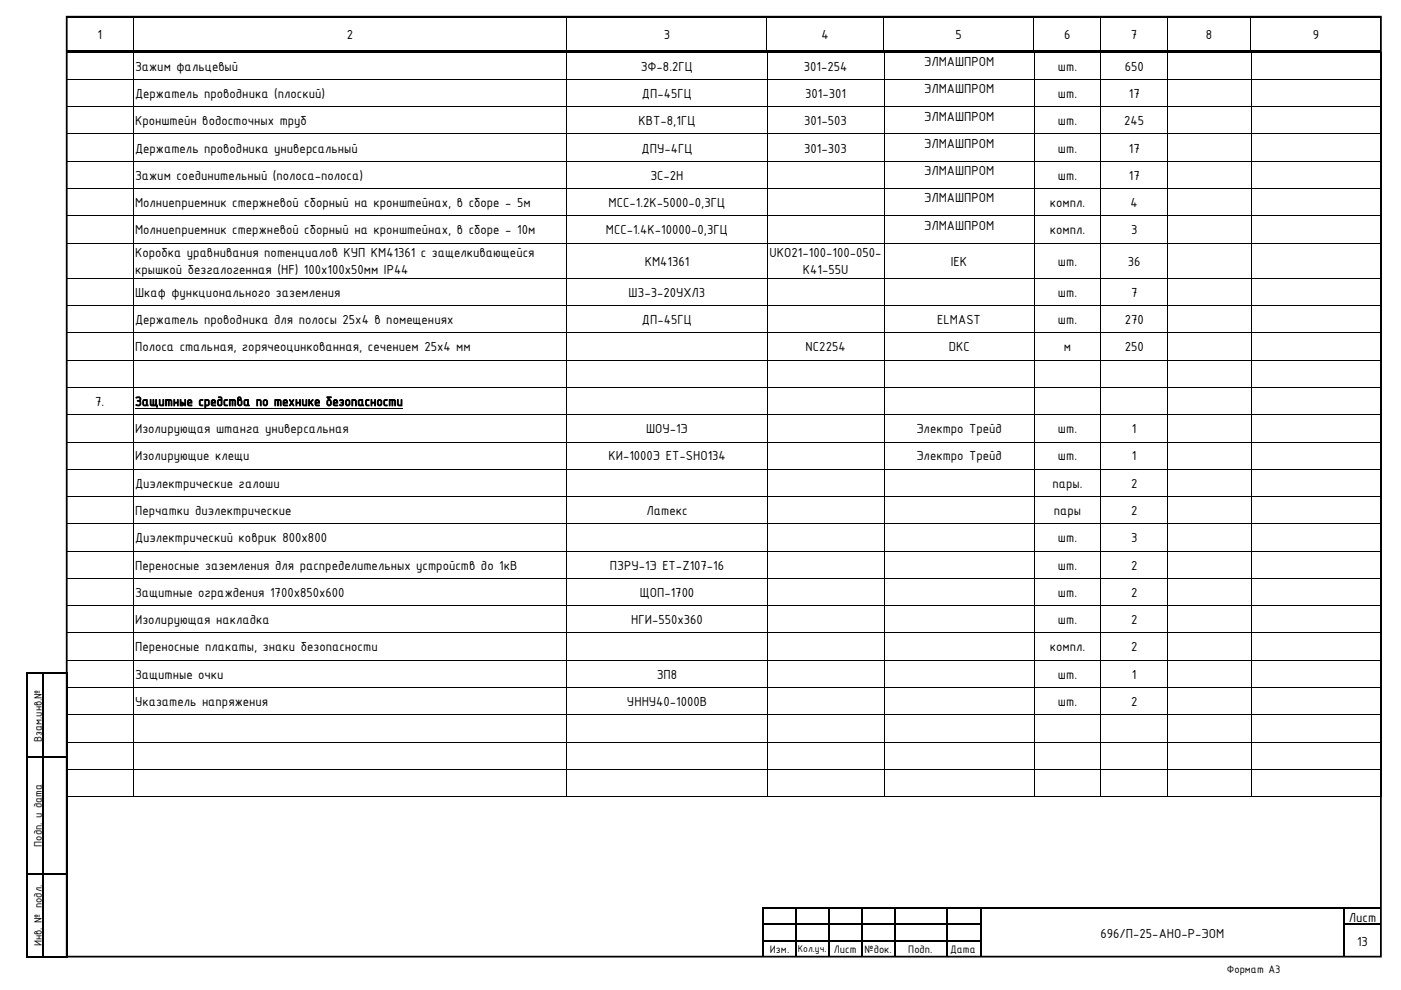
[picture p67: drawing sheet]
<svg xmlns="http://www.w3.org/2000/svg" width="420mm" height="297mm" viewBox="0 0 420 297" stroke-linecap="round" stroke-linejoin="round" font-family="sans-serif">
<defs><g id="words">
<g font-size="4.2">
<text x="29.2" y="11.7">1</text>
<text x="104" y="11.7">2</text>
<text x="199" y="11.7">3</text>
<text x="246.3" y="11.7">4</text>
<text x="286.5" y="11.7">5</text>
<text x="319" y="11.7">6</text>
<text x="339" y="11.7">7</text>
<text x="361.6" y="11.7">8</text>
<text x="393.6" y="11.7">9</text>
<text x="40.5" y="21.2">Зажим фальцевый</text>
<text x="192.1" y="21.2">ЗФ-8.2ГЦ</text>
<text x="241" y="21.2">301-254</text>
<text x="277.1" y="19.8">ЭЛМАШПРОМ</text>
<text x="317.2" y="21.2">шт.</text>
<text x="337.2" y="21.2">650</text>
<text x="40.5" y="29.4">Держатель проводника (плоский)</text>
<text x="192.5" y="29.4">ДП-45ГЦ</text>
<text x="241.4" y="29.4">301-301</text>
<text x="277.1" y="28">ЭЛМАШПРОМ</text>
<text x="317.2" y="29.4">шт.</text>
<text x="338.4" y="29.4">17</text>
<text x="40.5" y="37.6">Кронштейн водосточных труб</text>
<text x="191.4" y="37.6">КВТ-8,1ГЦ</text>
<text x="241.1" y="37.6">301-503</text>
<text x="277.1" y="36.2">ЭЛМАШПРОМ</text>
<text x="317.2" y="37.6">шт.</text>
<text x="337.1" y="37.6">245</text>
<text x="40.5" y="45.8">Держатель проводника универсальный</text>
<text x="192.3" y="45.8">ДПУ-4ГЦ</text>
<text x="241.1" y="45.8">301-303</text>
<text x="277.1" y="44.3">ЭЛМАШПРОМ</text>
<text x="317.2" y="45.8">шт.</text>
<text x="338.4" y="45.8">17</text>
<text x="40.5" y="53.9">Зажим соединительный (полоса-полоса)</text>
<text x="195" y="53.9">ЗС-2Н</text>
<text x="277.1" y="52.5">ЭЛМАШПРОМ</text>
<text x="317.2" y="53.9">шт.</text>
<text x="338.4" y="53.9">17</text>
<text x="40.5" y="62.1">Молниеприемник стержневой сборный на кронштейнах, в сборе - 5м</text>
<text x="182.5" y="62.1">МСС-1.2К-5000-0,3ГЦ</text>
<text x="277.1" y="60.7">ЭЛМАШПРОМ</text>
<text x="314.7" y="62.1">компл.</text>
<text x="339" y="62.1">4</text>
<text x="40.5" y="70.3">Молниеприемник стержневой сборный на кронштейнах, в сборе - 10м</text>
<text x="181.6" y="70.3">МСС-1.4К-10000-0,3ГЦ</text>
<text x="277.1" y="68.9">ЭЛМАШПРОМ</text>
<text x="314.7" y="70.3">компл.</text>
<text x="339.1" y="70.3">3</text>
<text x="40.5" y="77.1">Коробка уравнивания потенциалов КУП КМ41361 с защелкивающейся</text>
<text x="230.7" y="77.1">UKO21-100-100-050-</text>
<text x="40.5" y="82.3">крышкой безгалогенная (HF) 100х100х50мм IP44</text>
<text x="193.3" y="79.7">КМ41361</text>
<text x="240.7" y="82.3">K41-55U</text>
<text x="285.1" y="79.7">IEK</text>
<text x="317.2" y="79.7">шт.</text>
<text x="338.2" y="79.7">36</text>
<text x="40.5" y="89">Шкаф функционального заземления</text>
<text x="188.4" y="89">ШЗ-3-20УХЛ3</text>
<text x="317.2" y="89">шт.</text>
<text x="339.1" y="89">7</text>
<text x="40.5" y="97.2">Держатель проводника для полосы 25х4 в помещениях</text>
<text x="192.5" y="97.2">ДП-45ГЦ</text>
<text x="281" y="97.2">ELMAST</text>
<text x="317.2" y="97.2">шт.</text>
<text x="337.2" y="97.2">270</text>
<text x="40.5" y="105.4">Полоса стальная, горячеоцинкованная, сечением 25х4 мм</text>
<text x="241.5" y="105.4">NC2254</text>
<text x="284.4" y="105.4">DKC</text>
<text x="318.9" y="105.4">м</text>
<text x="337.2" y="105.4">250</text>
<text x="28.6" y="121.8">7.</text>
<text x="40.5" y="121.8">Защитные средства по технике безопасности</text>
<text x="40.5" y="130">Изолирующая штанга универсальная</text>
<text x="193.7" y="130">ШОУ-1Э</text>
<text x="274.7" y="130">Электро Трейд</text>
<text x="317.2" y="130">шт.</text>
<text x="339.4" y="130">1</text>
<text x="40.5" y="138.2">Изолирующие клещи</text>
<text x="182.4" y="138.2">КИ-1000Э ET-SHO134</text>
<text x="274.7" y="138.2">Электро Трейд</text>
<text x="317.2" y="138.2">шт.</text>
<text x="339.4" y="138.2">1</text>
<text x="40.5" y="146.3">Диэлектрические галоши</text>
<text x="315.5" y="146.3">пары.</text>
<text x="339.1" y="146.3">2</text>
<text x="40.5" y="154.5">Перчатки диэлектрические</text>
<text x="193.9" y="154.5">Латекс</text>
<text x="316" y="154.5">пары</text>
<text x="339.1" y="154.5">2</text>
<text x="40.5" y="162.7">Диэлектрический коврик 800х800</text>
<text x="317.2" y="162.7">шт.</text>
<text x="339.1" y="162.7">3</text>
<text x="40.5" y="170.9">Переносные заземления для распределительных устройств до 1кВ</text>
<text x="182.9" y="170.9">ПЗРУ-1Э ET-Z107-16</text>
<text x="317.2" y="170.9">шт.</text>
<text x="339.1" y="170.9">2</text>
<text x="40.5" y="179.1">Защитные ограждения 1700х850х600</text>
<text x="191.8" y="179.1">ЩОП-1700</text>
<text x="317.2" y="179.1">шт.</text>
<text x="339.1" y="179.1">2</text>
<text x="40.5" y="187.3">Изолирующая накладка</text>
<text x="189.2" y="187.3">НГИ-550х360</text>
<text x="317.2" y="187.3">шт.</text>
<text x="339.1" y="187.3">2</text>
<text x="40.5" y="195.4">Переносные плакаты, знаки безопасности</text>
<text x="314.7" y="195.4">компл.</text>
<text x="339.1" y="195.4">2</text>
<text x="40.5" y="203.6">Защитные очки</text>
<text x="196.9" y="203.6">ЗП8</text>
<text x="317.2" y="203.6">шт.</text>
<text x="339.4" y="203.6">1</text>
<text x="40.5" y="211.8">Указатель напряжения</text>
<text x="188" y="211.8">УННУ40-1000В</text>
<text x="317.2" y="211.8">шт.</text>
<text x="339.1" y="211.8">2</text>
<text x="329.9" y="281.3">696/П-25-АНО-Р-ЭОМ</text>
<text x="404.4" y="276.6">Лист</text>
<text x="406.9" y="283.8">13</text>
</g>
<g font-size="3.5">
<text x="12.6" y="222.6" transform="rotate(-90 12.6 222.6)">Взам.инв.№</text>
<text x="12.6" y="254" transform="rotate(-90 12.6 254)">Подп. и дата</text>
<text x="12.6" y="283.8" transform="rotate(-90 12.6 283.8)">Инв. № подл.</text>
<text x="230.8" y="286">Изм.</text>
<text x="250" y="286">Лист</text>
<text x="259.2" y="286">№док.</text>
<text x="272.3" y="286">Подп.</text>
<text x="284.8" y="286">Дата</text>
<text x="367.8" y="291.8">Формат А3</text>
</g>
<text font-size="3.2" x="239.2" y="285.7">Кол.уч.</text>
</g></defs>
<g fill="#000">
<path d="M19.8 5.5h.2z" fill-rule="evenodd"/>
<path d="M19.8 5h.2v.5h-.2z" fill-rule="evenodd"/>
<path d="M19.8 15h20v.5h-20z" fill-rule="evenodd"/>
<path d="M20 5h19.8v.5h-19.8z" fill-rule="evenodd"/>
<path d="M39.8 5.5h.2z" fill-rule="evenodd"/>
<path d="M39.8 5h.5v.5h-.5z" fill-rule="evenodd"/>
<path d="M39.8 15h.5v.5h-.5z" fill-rule="evenodd"/>
<path d="M40.3 5h129.5v.5h-129.5z" fill-rule="evenodd"/>
<path d="M40.3 15h129.5v.5h-129.5z" fill-rule="evenodd"/>
<path d="M169.8 5.5h.2z" fill-rule="evenodd"/>
<path d="M169.8 5h.5v.5h-.5z" fill-rule="evenodd"/>
<path d="M169.8 15h.5v.5h-.5z" fill-rule="evenodd"/>
<path d="M170.3 5h59.6v.5h-59.6z" fill-rule="evenodd"/>
<path d="M170.3 15h59.6v.5h-59.6z" fill-rule="evenodd"/>
<path d="M229.9 5.5h.1z" fill-rule="evenodd"/>
<path d="M229.9 5h.5v.5h-.5z" fill-rule="evenodd"/>
<path d="M229.9 15h.5v.5h-.5z" fill-rule="evenodd"/>
<path d="M230.4 5h34.5v.5h-34.5z" fill-rule="evenodd"/>
<path d="M230.4 15h34.5v.5h-34.5z" fill-rule="evenodd"/>
<path d="M264.9 5.5h.1z" fill-rule="evenodd"/>
<path d="M264.9 5h.5v.5h-.5z" fill-rule="evenodd"/>
<path d="M264.9 15h.5v.5h-.5z" fill-rule="evenodd"/>
<path d="M265.4 5h44.5v.5h-44.5z" fill-rule="evenodd"/>
<path d="M265.4 15h44.5v.5h-44.5z" fill-rule="evenodd"/>
<path d="M309.9 5.5h.1z" fill-rule="evenodd"/>
<path d="M309.9 5h.5v.5h-.5z" fill-rule="evenodd"/>
<path d="M309.9 15h.5v.5h-.5z" fill-rule="evenodd"/>
<path d="M310.4 5h19.5v.5h-19.5z" fill-rule="evenodd"/>
<path d="M310.4 15h19.5v.5h-19.5z" fill-rule="evenodd"/>
<path d="M329.9 5.5h.2z" fill-rule="evenodd"/>
<path d="M329.9 5h.5v.5h-.5z" fill-rule="evenodd"/>
<path d="M329.9 15h.5v.5h-.5z" fill-rule="evenodd"/>
<path d="M330.4 5h19.5v.5h-19.5z" fill-rule="evenodd"/>
<path d="M330.4 15h19.5v.5h-19.5z" fill-rule="evenodd"/>
<path d="M349.9 5.5h.1z" fill-rule="evenodd"/>
<path d="M349.9 5h.5v.5h-.5z" fill-rule="evenodd"/>
<path d="M349.9 15h.5v.5h-.5z" fill-rule="evenodd"/>
<path d="M350.4 5h24.5v.5h-24.5z" fill-rule="evenodd"/>
<path d="M350.4 15h24.5v.5h-24.5z" fill-rule="evenodd"/>
<path d="M374.9 5.5h.2z" fill-rule="evenodd"/>
<path d="M374.9 5h.5v.5h-.5z" fill-rule="evenodd"/>
<path d="M374.9 15h.5v.5h-.5z" fill-rule="evenodd"/>
<path d="M375.4 5h38.5v.5h-38.5z" fill-rule="evenodd"/>
<path d="M375.4 15h38.5v.5h-38.5z" fill-rule="evenodd"/>
<path d="M413.9 5.5h.2z" fill-rule="evenodd"/>
<path d="M413.9 5h.2v.5h-.2z" fill-rule="evenodd"/>
<path d="M413.9 15h.2v.5h-.2z" fill-rule="evenodd"/>
<path d="M7.7 201.8h.6v.5h-.6z" fill-rule="evenodd"/>
<path d="M7.7 201.8h.6v.5h-.6z" fill-rule="evenodd"/>
<path d="M8.3 201.8h4.4v.5h-4.4z" fill-rule="evenodd"/>
<path d="M12.7 202.3h.6z" fill-rule="evenodd"/>
<path d="M12.7 201.8h.6v.5h-.6z" fill-rule="evenodd"/>
<path d="M13.3 201.8h6.5v.5h-6.5z" fill-rule="evenodd"/>
<path d="M19.8 201.8h.5v.5h-.5z" fill-rule="evenodd"/>
<path d="M19.8 201.8h.5v.5h-.5z" fill-rule="evenodd"/>
<path d="M7.7 202.3h.6v24.5h-.6z" fill-rule="evenodd"/>
<path d="M7.7 226.8h.6v.6h-.6z" fill-rule="evenodd"/>
<path d="M8.3 226.8h4.4v.5h-4.4z" fill-rule="evenodd"/>
<path d="M12.7 202.3h.6v24.5h-.6z" fill-rule="evenodd"/>
<path d="M12.7 226.8h.6v.6h-.6z" fill-rule="evenodd"/>
<path d="M13.3 226.8h6.5v.5h-6.5z" fill-rule="evenodd"/>
<path d="M19.8 202.3h.5v24.5h-.5z" fill-rule="evenodd"/>
<path d="M19.8 226.8h.5v.6h-.5z" fill-rule="evenodd"/>
<path d="M7.7 227.4h.6v34.4h-.6z" fill-rule="evenodd"/>
<path d="M7.7 261.8h.6v.6h-.6z" fill-rule="evenodd"/>
<path d="M8.3 261.8h4.4v.5h-4.4z" fill-rule="evenodd"/>
<path d="M12.7 227.4h.6v34.4h-.6z" fill-rule="evenodd"/>
<path d="M12.7 261.8h.6v.6h-.6z" fill-rule="evenodd"/>
<path d="M13.3 261.8h6.5v.5h-6.5z" fill-rule="evenodd"/>
<path d="M19.8 227.4h.5v34.4h-.5z" fill-rule="evenodd"/>
<path d="M19.8 261.8h.5v.6h-.5z" fill-rule="evenodd"/>
<path d="M228.5 272.1h.5v.5h-.5z" fill-rule="evenodd"/>
<path d="M228.5 272.1h.5v.5h-.5z" fill-rule="evenodd"/>
<path d="M228.5 272.6h.5v4.5h-.5z" fill-rule="evenodd"/>
<path d="M228.5 277.1h.5v.5h-.5z" fill-rule="evenodd"/>
<path d="M229 272.1h9.4v.5h-9.4z" fill-rule="evenodd"/>
<path d="M229 277.1h9.4v.5h-9.4z" fill-rule="evenodd"/>
<path d="M238.4 272.6h.6z" fill-rule="evenodd"/>
<path d="M238.4 272.1h.6v.5h-.6z" fill-rule="evenodd"/>
<path d="M238.4 272.6h.6v4.5h-.6z" fill-rule="evenodd"/>
<path d="M238.4 277.1h.6v.5h-.6z" fill-rule="evenodd"/>
<path d="M239 272.1h9.4v.5h-9.4z" fill-rule="evenodd"/>
<path d="M239 277.1h9.4v.5h-9.4z" fill-rule="evenodd"/>
<path d="M248.4 272.6h.5z" fill-rule="evenodd"/>
<path d="M248.4 272.1h.5v.5h-.5z" fill-rule="evenodd"/>
<path d="M248.4 272.6h.5v4.5h-.5z" fill-rule="evenodd"/>
<path d="M248.4 277.1h.5v.5h-.5z" fill-rule="evenodd"/>
<path d="M248.9 272.1h9.4v.5h-9.4z" fill-rule="evenodd"/>
<path d="M248.9 277.1h9.4v.5h-9.4z" fill-rule="evenodd"/>
<path d="M258.3 272.6h.5z" fill-rule="evenodd"/>
<path d="M258.3 272.1h.5v.5h-.5z" fill-rule="evenodd"/>
<path d="M258.3 272.6h.5v4.5h-.5z" fill-rule="evenodd"/>
<path d="M258.3 277.1h.5v.5h-.5z" fill-rule="evenodd"/>
<path d="M258.8 272.1h9.4v.5h-9.4z" fill-rule="evenodd"/>
<path d="M258.8 277.1h9.4v.5h-9.4z" fill-rule="evenodd"/>
<path d="M268.2 272.6h.5z" fill-rule="evenodd"/>
<path d="M268.2 272.1h.5v.5h-.5z" fill-rule="evenodd"/>
<path d="M268.2 272.6h.5v4.5h-.5z" fill-rule="evenodd"/>
<path d="M268.2 277.1h.5v.5h-.5z" fill-rule="evenodd"/>
<path d="M268.7 272.1h14.8v.5h-14.8z" fill-rule="evenodd"/>
<path d="M268.7 277.1h14.8v.5h-14.8z" fill-rule="evenodd"/>
<path d="M283.5 272.6h.5z" fill-rule="evenodd"/>
<path d="M283.5 272.1h.5v.5h-.5z" fill-rule="evenodd"/>
<path d="M283.5 272.6h.5v4.5h-.5z" fill-rule="evenodd"/>
<path d="M283.5 277.1h.5v.5h-.5z" fill-rule="evenodd"/>
<path d="M284 272.1h9.8v.5h-9.8z" fill-rule="evenodd"/>
<path d="M284 277.1h9.8v.5h-9.8z" fill-rule="evenodd"/>
<path d="M293.8 272.6h.5z" fill-rule="evenodd"/>
<path d="M293.8 272.1h.5v.5h-.5z" fill-rule="evenodd"/>
<path d="M293.8 272.6h.5v4.5h-.5z" fill-rule="evenodd"/>
<path d="M293.8 277.1h.5v.5h-.5z" fill-rule="evenodd"/>
<path d="M294.3 272.1h108.4v.5h-108.4z" fill-rule="evenodd"/>
<path d="M402.7 272.6h.5z" fill-rule="evenodd"/>
<path d="M402.7 272.1h.5v.5h-.5z" fill-rule="evenodd"/>
<path d="M402.7 272.6h.5v4.5h-.5z" fill-rule="evenodd"/>
<path d="M402.7 277.1h.5v.5h-.5z" fill-rule="evenodd"/>
<path d="M403.2 272.1h10.6v.5h-10.6z" fill-rule="evenodd"/>
<path d="M403.2 277.1h10.6v.5h-10.6z" fill-rule="evenodd"/>
<path d="M413.8 272.6h.1z" fill-rule="evenodd"/>
<path d="M413.8 272.1h.1v.5h-.1z" fill-rule="evenodd"/>
<path d="M413.8 277.1h.1v.5h-.1z" fill-rule="evenodd"/>
<path d="M7.7 262.4h.6v24.4h-.6z" fill-rule="evenodd"/>
<path d="M7.7 286.8h.6v.5h-.6z" fill-rule="evenodd"/>
<path d="M7.7 286.8h.6v.5h-.6z" fill-rule="evenodd"/>
<path d="M8.3 286.8h4.4v.5h-4.4z" fill-rule="evenodd"/>
<path d="M12.7 262.4h.6v24.4h-.6z" fill-rule="evenodd"/>
<path d="M12.7 286.8h.6v.5h-.6z" fill-rule="evenodd"/>
<path d="M13.3 286.8h6.5v.5h-6.5z" fill-rule="evenodd"/>
<path d="M19.8 262.4h.5v24.4h-.5z" fill-rule="evenodd"/>
<path d="M19.8 286.8h.5v.5h-.5z" fill-rule="evenodd"/>
<path d="M19.8 286.8h.5v.5h-.5z" fill-rule="evenodd"/>
<path d="M228.5 277.6h.5v4.5h-.5z" fill-rule="evenodd"/>
<path d="M228.5 282.1h.5v.6h-.5z" fill-rule="evenodd"/>
<path d="M228.5 282.7h.5v4.4h-.5z" fill-rule="evenodd"/>
<path d="M229 282.1h9.4v.5h-9.4z" fill-rule="evenodd"/>
<path d="M238.4 277.6h.6v4.5h-.6z" fill-rule="evenodd"/>
<path d="M238.4 282.1h.6v.6h-.6z" fill-rule="evenodd"/>
<path d="M238.4 282.7h.6v4.4h-.6z" fill-rule="evenodd"/>
<path d="M239 282.1h9.4v.5h-9.4z" fill-rule="evenodd"/>
<path d="M248.4 277.6h.5v4.5h-.5z" fill-rule="evenodd"/>
<path d="M248.4 282.1h.5v.6h-.5z" fill-rule="evenodd"/>
<path d="M248.4 282.7h.5v4.4h-.5z" fill-rule="evenodd"/>
<path d="M248.9 282.1h9.4v.5h-9.4z" fill-rule="evenodd"/>
<path d="M258.3 277.6h.5v4.5h-.5z" fill-rule="evenodd"/>
<path d="M258.3 282.1h.5v.6h-.5z" fill-rule="evenodd"/>
<path d="M258.3 282.7h.5v4.4h-.5z" fill-rule="evenodd"/>
<path d="M258.8 282.1h9.4v.5h-9.4z" fill-rule="evenodd"/>
<path d="M268.2 277.6h.5v4.5h-.5z" fill-rule="evenodd"/>
<path d="M268.2 282.1h.5v.6h-.5z" fill-rule="evenodd"/>
<path d="M268.2 282.7h.5v4.4h-.5z" fill-rule="evenodd"/>
<path d="M268.7 282.1h14.8v.5h-14.8z" fill-rule="evenodd"/>
<path d="M283.5 277.6h.5v4.5h-.5z" fill-rule="evenodd"/>
<path d="M283.5 282.1h.5v.6h-.5z" fill-rule="evenodd"/>
<path d="M283.5 282.7h.5v4.4h-.5z" fill-rule="evenodd"/>
<path d="M284 282.1h9.8v.5h-9.8z" fill-rule="evenodd"/>
<path d="M293.8 277.6h.5v4.5h-.5z" fill-rule="evenodd"/>
<path d="M293.8 282.1h.5v.6h-.5z" fill-rule="evenodd"/>
<path d="M293.8 282.7h.5v4.4h-.5z" fill-rule="evenodd"/>
<path d="M402.7 277.6h.5v4.5h-.5z" fill-rule="evenodd"/>
<path d="M402.7 282.1h.5v.6h-.5z" fill-rule="evenodd"/>
<path d="M402.7 282.7h.5v4.4h-.5z" fill-rule="evenodd"/>
<path d="M413.8 282.1h.1v.6h-.1z" fill-rule="evenodd"/>
</g>
<g fill="none" stroke="#000" stroke-width=".3">
<path d="M19.9 5.5v9.5M39.9 5.5v9.5M169.9 5.5v9.5M229.9 5.5v9.5M264.9 5.5v9.5M310 5.5v9.5M330 5.5v9.5M350 5.5v9.5M375 5.5v9.5M414 5.5v9.5M413.9 272.6v4.5M413.9 277.6v4.5"/>
<path d="M413.9 282.7v4.4"/>
</g>
<path d="M20 5h394v282h-394z" fill="none" stroke="#000" stroke-width=".53"/>
<path d="M192.1 17.1h15.7v5.2h-15.7z" fill-rule="evenodd" fill="#fff"/>
<g fill="#000">
<path d="M19.9 15.5l.2 .2z" fill-rule="evenodd"/>
<path d="M19.9 15.5l.2 .2z" fill-rule="evenodd"/>
<path d="M39.9 15.5l.1 .2z" fill-rule="evenodd"/>
<path d="M169.9 15.5l.2 .2z" fill-rule="evenodd"/>
<path d="M229.9 15.5l.2 .2z" fill-rule="evenodd"/>
<path d="M264.9 15.5l.2 .2z" fill-rule="evenodd"/>
<path d="M310 15.5l.1 .2z" fill-rule="evenodd"/>
<path d="M330 15.5l.2 .2z" fill-rule="evenodd"/>
<path d="M350 15.5l.1 .2z" fill-rule="evenodd"/>
<path d="M375 15.5l.2 .2z" fill-rule="evenodd"/>
<path d="M414 15.5l.1 .2z" fill-rule="evenodd"/>
<path d="M414 15.5l.1 .2z" fill-rule="evenodd"/>
</g>
<g fill="none" stroke="#000" stroke-width=".3">
<path d="M20 15.7v8M20.1 15.6h19.8M40 15.7v8M40 15.6h129.9M170 15.7v8M170.1 15.6h59.8M230 15.7v8M230.1 15.6h34.8M265 15.7v8M265.1 15.6h44.9M310 15.7v8M310.1 15.6h19.9"/>
<path d="M330.1 15.7v8M330.2 15.6h19.8M350 15.7v8M350.1 15.6h24.9M375.1 15.7v8M375.2 15.6h38.8M414.1 15.7v8"/>
</g>
<path d="M192.5 25.3h15v5.2h-15z" fill-rule="evenodd" fill="#fff"/>
<g fill="#000">
<path d="M19.9 23.7l.2 .2z" fill-rule="evenodd"/>
<path d="M39.9 23.7l.1 .2z" fill-rule="evenodd"/>
<path d="M169.9 23.7l.2 .2z" fill-rule="evenodd"/>
<path d="M229.9 23.7l.2 .2z" fill-rule="evenodd"/>
<path d="M264.9 23.7l.2 .2z" fill-rule="evenodd"/>
<path d="M310 23.7l.1 .2z" fill-rule="evenodd"/>
<path d="M330 23.7l.2 .2z" fill-rule="evenodd"/>
<path d="M350 23.7l.1 .2z" fill-rule="evenodd"/>
<path d="M375 23.7l.2 .2z" fill-rule="evenodd"/>
<path d="M414 23.7l.1 .2z" fill-rule="evenodd"/>
</g>
<g fill="none" stroke="#000" stroke-width=".3">
<path d="M20 23.9v8M20.1 23.8h19.8M40 23.9v8M40 23.8h129.9M170 23.9v8M170.1 23.8h59.8M230 23.9v8M230.1 23.8h34.8M265 23.9v8M265.1 23.8h44.9M310 23.9v8M310.1 23.8h19.9"/>
<path d="M330.1 23.9v8M330.2 23.8h19.8M350 23.9v8M350.1 23.8h24.9M375.1 23.9v8M375.2 23.8h38.8M414.1 23.9v8"/>
</g>
<path d="M191.4 33.5h17.1v5.2h-17.1z" fill-rule="evenodd" fill="#fff"/>
<g fill="#000">
<path d="M19.9 31.9l.2 .2z" fill-rule="evenodd"/>
<path d="M39.9 31.9l.1 .2z" fill-rule="evenodd"/>
<path d="M169.9 31.9l.2 .2z" fill-rule="evenodd"/>
<path d="M229.9 31.9l.2 .2z" fill-rule="evenodd"/>
<path d="M264.9 31.9l.2 .2z" fill-rule="evenodd"/>
<path d="M310 31.9l.1 .2z" fill-rule="evenodd"/>
<path d="M330 31.9l.2 .2z" fill-rule="evenodd"/>
<path d="M350 31.9l.1 .2z" fill-rule="evenodd"/>
<path d="M375 31.9l.2 .2z" fill-rule="evenodd"/>
<path d="M414 31.9l.1 .2z" fill-rule="evenodd"/>
<path d="M19.9 40.1l.2 .2z" fill-rule="evenodd"/>
<path d="M19.9 48.3l.2 .1z" fill-rule="evenodd"/>
<path d="M19.9 56.5l.2 .1z" fill-rule="evenodd"/>
<path d="M39.9 40.1l.1 .2z" fill-rule="evenodd"/>
<path d="M39.9 48.3l.1 .1z" fill-rule="evenodd"/>
<path d="M39.9 56.5l.1 .1z" fill-rule="evenodd"/>
<path d="M169.9 40.1l.2 .2z" fill-rule="evenodd"/>
<path d="M169.9 48.3l.2 .1z" fill-rule="evenodd"/>
<path d="M169.9 56.5l.2 .1z" fill-rule="evenodd"/>
<path d="M229.9 40.1l.2 .2z" fill-rule="evenodd"/>
<path d="M229.9 48.3l.2 .1z" fill-rule="evenodd"/>
<path d="M229.9 56.5l.2 .1z" fill-rule="evenodd"/>
<path d="M264.9 40.1l.2 .2z" fill-rule="evenodd"/>
<path d="M264.9 48.3l.2 .1z" fill-rule="evenodd"/>
<path d="M264.9 56.5l.2 .1z" fill-rule="evenodd"/>
<path d="M310 40.1l.1 .2z" fill-rule="evenodd"/>
<path d="M310 48.3l.1 .1z" fill-rule="evenodd"/>
<path d="M310 56.5l.1 .1z" fill-rule="evenodd"/>
<path d="M330 40.1l.2 .2z" fill-rule="evenodd"/>
<path d="M330 48.3l.2 .1z" fill-rule="evenodd"/>
<path d="M330 56.5l.2 .1z" fill-rule="evenodd"/>
<path d="M350 40.1l.1 .2z" fill-rule="evenodd"/>
<path d="M350 48.3l.1 .1z" fill-rule="evenodd"/>
<path d="M350 56.5l.1 .1z" fill-rule="evenodd"/>
<path d="M375 40.1l.2 .2z" fill-rule="evenodd"/>
<path d="M375 48.3l.2 .1z" fill-rule="evenodd"/>
<path d="M375 56.5l.2 .1z" fill-rule="evenodd"/>
<path d="M414 40.1l.1 .2z" fill-rule="evenodd"/>
<path d="M414 48.3l.1 .1z" fill-rule="evenodd"/>
<path d="M414 56.5l.1 .1z" fill-rule="evenodd"/>
<path d="M19.9 64.7l.2 .1z" fill-rule="evenodd"/>
<path d="M19.9 72.8l.2 .2z" fill-rule="evenodd"/>
<path d="M39.9 64.7l.1 .1z" fill-rule="evenodd"/>
<path d="M39.9 72.8l.1 .2z" fill-rule="evenodd"/>
<path d="M169.9 64.7l.2 .1z" fill-rule="evenodd"/>
<path d="M169.9 72.8l.2 .2z" fill-rule="evenodd"/>
<path d="M229.9 64.7l.2 .1z" fill-rule="evenodd"/>
<path d="M229.9 72.8l.2 .2z" fill-rule="evenodd"/>
<path d="M264.9 64.7l.2 .1z" fill-rule="evenodd"/>
<path d="M264.9 72.8l.2 .2z" fill-rule="evenodd"/>
<path d="M310 64.7l.1 .1z" fill-rule="evenodd"/>
<path d="M310 72.8l.1 .2z" fill-rule="evenodd"/>
<path d="M330 64.7l.2 .1z" fill-rule="evenodd"/>
<path d="M330 72.8l.2 .2z" fill-rule="evenodd"/>
<path d="M350 64.7l.1 .1z" fill-rule="evenodd"/>
<path d="M350 72.8l.1 .2z" fill-rule="evenodd"/>
<path d="M375 64.7l.2 .1z" fill-rule="evenodd"/>
<path d="M375 72.8l.2 .2z" fill-rule="evenodd"/>
<path d="M414 64.7l.1 .1z" fill-rule="evenodd"/>
<path d="M414 72.8l.1 .2z" fill-rule="evenodd"/>
<path d="M19.9 83.4l.2 .2z" fill-rule="evenodd"/>
<path d="M19.9 91.6l.2 .1z" fill-rule="evenodd"/>
<path d="M19.9 99.8l.2 .1z" fill-rule="evenodd"/>
<path d="M39.9 83.4l.1 .2z" fill-rule="evenodd"/>
<path d="M39.9 91.6l.1 .1z" fill-rule="evenodd"/>
<path d="M39.9 99.8l.1 .1z" fill-rule="evenodd"/>
<path d="M169.9 83.4l.2 .2z" fill-rule="evenodd"/>
<path d="M169.9 91.6l.2 .1z" fill-rule="evenodd"/>
<path d="M169.9 99.8l.2 .1z" fill-rule="evenodd"/>
<path d="M229.9 83.4l.2 .2z" fill-rule="evenodd"/>
<path d="M229.9 91.6l.2 .1z" fill-rule="evenodd"/>
<path d="M229.9 99.8l.2 .1z" fill-rule="evenodd"/>
<path d="M264.9 83.4l.2 .2z" fill-rule="evenodd"/>
<path d="M264.9 91.6l.2 .1z" fill-rule="evenodd"/>
<path d="M264.9 99.8l.2 .1z" fill-rule="evenodd"/>
<path d="M310 83.4l.1 .2z" fill-rule="evenodd"/>
<path d="M310 91.6l.1 .1z" fill-rule="evenodd"/>
<path d="M310 99.8l.1 .1z" fill-rule="evenodd"/>
<path d="M330 83.4l.2 .2z" fill-rule="evenodd"/>
<path d="M330 91.6l.2 .1z" fill-rule="evenodd"/>
<path d="M330 99.8l.2 .1z" fill-rule="evenodd"/>
<path d="M350 83.4l.1 .2z" fill-rule="evenodd"/>
<path d="M350 91.6l.1 .1z" fill-rule="evenodd"/>
<path d="M350 99.8l.1 .1z" fill-rule="evenodd"/>
<path d="M375 83.4l.2 .2z" fill-rule="evenodd"/>
<path d="M375 91.6l.2 .1z" fill-rule="evenodd"/>
<path d="M375 99.8l.2 .1z" fill-rule="evenodd"/>
<path d="M414 83.4l.1 .2z" fill-rule="evenodd"/>
<path d="M414 91.6l.1 .1z" fill-rule="evenodd"/>
<path d="M414 99.8l.1 .1z" fill-rule="evenodd"/>
<path d="M19.9 108l.2 .1z" fill-rule="evenodd"/>
<path d="M19.9 116.1l.2 .2z" fill-rule="evenodd"/>
<path d="M39.9 108l.1 .1z" fill-rule="evenodd"/>
<path d="M39.9 116.1l.1 .2z" fill-rule="evenodd"/>
<path d="M169.9 108l.2 .1z" fill-rule="evenodd"/>
<path d="M169.9 116.1l.2 .2z" fill-rule="evenodd"/>
<path d="M229.9 108l.2 .1z" fill-rule="evenodd"/>
<path d="M229.9 116.1l.2 .2z" fill-rule="evenodd"/>
<path d="M264.9 108l.2 .1z" fill-rule="evenodd"/>
<path d="M264.9 116.1l.2 .2z" fill-rule="evenodd"/>
<path d="M310 108l.1 .1z" fill-rule="evenodd"/>
<path d="M310 116.1l.1 .2z" fill-rule="evenodd"/>
<path d="M330 108l.2 .1z" fill-rule="evenodd"/>
<path d="M330 116.1l.2 .2z" fill-rule="evenodd"/>
<path d="M350 108l.1 .1z" fill-rule="evenodd"/>
<path d="M350 116.1l.1 .2z" fill-rule="evenodd"/>
<path d="M375 108l.2 .1z" fill-rule="evenodd"/>
<path d="M375 116.1l.2 .2z" fill-rule="evenodd"/>
<path d="M414 108l.1 .1z" fill-rule="evenodd"/>
<path d="M414 116.1l.1 .2z" fill-rule="evenodd"/>
<path d="M19.9 124.3l.2 .2z" fill-rule="evenodd"/>
<path d="M19.9 132.5l.2 .2z" fill-rule="evenodd"/>
<path d="M39.9 124.3l.1 .2z" fill-rule="evenodd"/>
<path d="M39.9 132.5l.1 .2z" fill-rule="evenodd"/>
<path d="M169.9 124.3l.2 .2z" fill-rule="evenodd"/>
<path d="M169.9 132.5l.2 .2z" fill-rule="evenodd"/>
<path d="M229.9 124.3l.2 .2z" fill-rule="evenodd"/>
<path d="M229.9 132.5l.2 .2z" fill-rule="evenodd"/>
<path d="M264.9 124.3l.2 .2z" fill-rule="evenodd"/>
<path d="M264.9 132.5l.2 .2z" fill-rule="evenodd"/>
<path d="M310 124.3l.1 .2z" fill-rule="evenodd"/>
<path d="M310 132.5l.1 .2z" fill-rule="evenodd"/>
<path d="M330 124.3l.2 .2z" fill-rule="evenodd"/>
<path d="M330 132.5l.2 .2z" fill-rule="evenodd"/>
<path d="M350 124.3l.1 .2z" fill-rule="evenodd"/>
<path d="M350 132.5l.1 .2z" fill-rule="evenodd"/>
<path d="M375 124.3l.2 .2z" fill-rule="evenodd"/>
<path d="M375 132.5l.2 .2z" fill-rule="evenodd"/>
<path d="M414 124.3l.1 .2z" fill-rule="evenodd"/>
<path d="M414 132.5l.1 .2z" fill-rule="evenodd"/>
<path d="M19.9 140.7l.2 .2z" fill-rule="evenodd"/>
<path d="M19.9 148.9l.2 .1z" fill-rule="evenodd"/>
<path d="M19.9 157l.2 .2z" fill-rule="evenodd"/>
<path d="M39.9 140.7l.1 .2z" fill-rule="evenodd"/>
<path d="M39.9 148.9l.1 .1z" fill-rule="evenodd"/>
<path d="M39.9 157l.1 .2z" fill-rule="evenodd"/>
<path d="M169.9 140.7l.2 .2z" fill-rule="evenodd"/>
<path d="M169.9 148.9l.2 .1z" fill-rule="evenodd"/>
<path d="M169.9 157l.2 .2z" fill-rule="evenodd"/>
<path d="M229.9 140.7l.2 .2z" fill-rule="evenodd"/>
<path d="M229.9 148.9l.2 .1z" fill-rule="evenodd"/>
<path d="M229.9 157l.2 .2z" fill-rule="evenodd"/>
<path d="M264.9 140.7l.2 .2z" fill-rule="evenodd"/>
<path d="M264.9 148.9l.2 .1z" fill-rule="evenodd"/>
<path d="M264.9 157l.2 .2z" fill-rule="evenodd"/>
<path d="M310 140.7l.1 .2z" fill-rule="evenodd"/>
<path d="M310 148.9l.1 .1z" fill-rule="evenodd"/>
<path d="M310 157l.1 .2z" fill-rule="evenodd"/>
<path d="M330 140.7l.2 .2z" fill-rule="evenodd"/>
<path d="M330 148.9l.2 .1z" fill-rule="evenodd"/>
<path d="M330 157l.2 .2z" fill-rule="evenodd"/>
<path d="M350 140.7l.1 .2z" fill-rule="evenodd"/>
<path d="M350 148.9l.1 .1z" fill-rule="evenodd"/>
<path d="M350 157l.1 .2z" fill-rule="evenodd"/>
<path d="M375 140.7l.2 .2z" fill-rule="evenodd"/>
<path d="M375 148.9l.2 .1z" fill-rule="evenodd"/>
<path d="M375 157l.2 .2z" fill-rule="evenodd"/>
<path d="M414 140.7l.1 .2z" fill-rule="evenodd"/>
<path d="M414 148.9l.1 .1z" fill-rule="evenodd"/>
<path d="M414 157l.1 .2z" fill-rule="evenodd"/>
<path d="M19.9 165.3l.2 .1z" fill-rule="evenodd"/>
<path d="M19.9 173.4l.2 .2z" fill-rule="evenodd"/>
<path d="M39.9 165.3l.1 .1z" fill-rule="evenodd"/>
<path d="M39.9 173.4l.1 .2z" fill-rule="evenodd"/>
<path d="M169.9 165.3l.2 .1z" fill-rule="evenodd"/>
<path d="M169.9 173.4l.2 .2z" fill-rule="evenodd"/>
<path d="M229.9 165.3l.2 .1z" fill-rule="evenodd"/>
<path d="M229.9 173.4l.2 .2z" fill-rule="evenodd"/>
<path d="M264.9 165.3l.2 .1z" fill-rule="evenodd"/>
<path d="M264.9 173.4l.2 .2z" fill-rule="evenodd"/>
<path d="M310 165.3l.1 .1z" fill-rule="evenodd"/>
<path d="M310 173.4l.1 .2z" fill-rule="evenodd"/>
<path d="M330 165.3l.2 .1z" fill-rule="evenodd"/>
<path d="M330 173.4l.2 .2z" fill-rule="evenodd"/>
<path d="M350 165.3l.1 .1z" fill-rule="evenodd"/>
<path d="M350 173.4l.1 .2z" fill-rule="evenodd"/>
<path d="M375 165.3l.2 .1z" fill-rule="evenodd"/>
<path d="M375 173.4l.2 .2z" fill-rule="evenodd"/>
<path d="M414 165.3l.1 .1z" fill-rule="evenodd"/>
<path d="M414 173.4l.1 .2z" fill-rule="evenodd"/>
<path d="M19.9 181.6l.2 .2z" fill-rule="evenodd"/>
<path d="M19.9 189.8l.2 .2z" fill-rule="evenodd"/>
<path d="M19.9 198l.2 .1z" fill-rule="evenodd"/>
<path d="M39.9 181.6l.1 .2z" fill-rule="evenodd"/>
<path d="M39.9 189.8l.1 .2z" fill-rule="evenodd"/>
<path d="M39.9 198l.1 .1z" fill-rule="evenodd"/>
<path d="M169.9 181.6l.2 .2z" fill-rule="evenodd"/>
<path d="M169.9 189.8l.2 .2z" fill-rule="evenodd"/>
<path d="M169.9 198l.2 .1z" fill-rule="evenodd"/>
<path d="M229.9 181.6l.2 .2z" fill-rule="evenodd"/>
<path d="M229.9 189.8l.2 .2z" fill-rule="evenodd"/>
<path d="M229.9 198l.2 .1z" fill-rule="evenodd"/>
<path d="M264.9 181.6l.2 .2z" fill-rule="evenodd"/>
<path d="M264.9 189.8l.2 .2z" fill-rule="evenodd"/>
<path d="M264.9 198l.2 .1z" fill-rule="evenodd"/>
<path d="M310 181.6l.1 .2z" fill-rule="evenodd"/>
<path d="M310 189.8l.1 .2z" fill-rule="evenodd"/>
<path d="M310 198l.1 .1z" fill-rule="evenodd"/>
<path d="M330 181.6l.2 .2z" fill-rule="evenodd"/>
<path d="M330 189.8l.2 .2z" fill-rule="evenodd"/>
<path d="M330 198l.2 .1z" fill-rule="evenodd"/>
<path d="M350 181.6l.1 .2z" fill-rule="evenodd"/>
<path d="M350 189.8l.1 .2z" fill-rule="evenodd"/>
<path d="M350 198l.1 .1z" fill-rule="evenodd"/>
<path d="M375 181.6l.2 .2z" fill-rule="evenodd"/>
<path d="M375 189.8l.2 .2z" fill-rule="evenodd"/>
<path d="M375 198l.2 .1z" fill-rule="evenodd"/>
<path d="M414 181.6l.1 .2z" fill-rule="evenodd"/>
<path d="M414 189.8l.1 .2z" fill-rule="evenodd"/>
<path d="M414 198l.1 .1z" fill-rule="evenodd"/>
<path d="M19.9 206.1l.2 .2z" fill-rule="evenodd"/>
<path d="M19.9 214.4l.2 .1z" fill-rule="evenodd"/>
<path d="M39.9 206.1l.1 .2z" fill-rule="evenodd"/>
<path d="M39.9 214.4l.1 .1z" fill-rule="evenodd"/>
<path d="M169.9 206.1l.2 .2z" fill-rule="evenodd"/>
<path d="M169.9 214.4l.2 .1z" fill-rule="evenodd"/>
<path d="M229.9 206.1l.2 .2z" fill-rule="evenodd"/>
<path d="M229.9 214.4l.2 .1z" fill-rule="evenodd"/>
<path d="M264.9 206.1l.2 .2z" fill-rule="evenodd"/>
<path d="M264.9 214.4l.2 .1z" fill-rule="evenodd"/>
<path d="M310 206.1l.1 .2z" fill-rule="evenodd"/>
<path d="M310 214.4l.1 .1z" fill-rule="evenodd"/>
<path d="M330 206.1l.2 .2z" fill-rule="evenodd"/>
<path d="M330 214.4l.2 .1z" fill-rule="evenodd"/>
<path d="M350 206.1l.1 .2z" fill-rule="evenodd"/>
<path d="M350 214.4l.1 .1z" fill-rule="evenodd"/>
<path d="M375 206.1l.2 .2z" fill-rule="evenodd"/>
<path d="M375 214.4l.2 .1z" fill-rule="evenodd"/>
<path d="M414 206.1l.1 .2z" fill-rule="evenodd"/>
<path d="M414 214.4l.1 .1z" fill-rule="evenodd"/>
<path d="M19.9 222.5l.2 .2z" fill-rule="evenodd"/>
<path d="M19.9 230.7l.2 .2z" fill-rule="evenodd"/>
<path d="M19.9 238.9l.2 .2z" fill-rule="evenodd"/>
<path d="M19.9 238.9l.2 .2z" fill-rule="evenodd"/>
<path d="M39.9 222.5l.1 .2z" fill-rule="evenodd"/>
<path d="M39.9 230.7l.1 .2z" fill-rule="evenodd"/>
<path d="M39.9 238.9l.1 .2z" fill-rule="evenodd"/>
<path d="M169.9 222.5l.2 .2z" fill-rule="evenodd"/>
<path d="M169.9 230.7l.2 .2z" fill-rule="evenodd"/>
<path d="M169.9 238.9l.2 .2z" fill-rule="evenodd"/>
<path d="M229.9 222.5l.2 .2z" fill-rule="evenodd"/>
<path d="M229.9 230.7l.2 .2z" fill-rule="evenodd"/>
<path d="M229.9 238.9l.2 .2z" fill-rule="evenodd"/>
<path d="M264.9 222.5l.2 .2z" fill-rule="evenodd"/>
<path d="M264.9 230.7l.2 .2z" fill-rule="evenodd"/>
<path d="M264.9 238.9l.2 .2z" fill-rule="evenodd"/>
<path d="M310 222.5l.1 .2z" fill-rule="evenodd"/>
<path d="M310 230.7l.1 .2z" fill-rule="evenodd"/>
<path d="M310 238.9l.1 .2z" fill-rule="evenodd"/>
<path d="M330 222.5l.2 .2z" fill-rule="evenodd"/>
<path d="M330 230.7l.2 .2z" fill-rule="evenodd"/>
<path d="M330 238.9l.2 .2z" fill-rule="evenodd"/>
<path d="M350 222.5l.1 .2z" fill-rule="evenodd"/>
<path d="M350 230.7l.1 .2z" fill-rule="evenodd"/>
<path d="M350 238.9l.1 .2z" fill-rule="evenodd"/>
<path d="M375 222.5l.2 .2z" fill-rule="evenodd"/>
<path d="M375 230.7l.2 .2z" fill-rule="evenodd"/>
<path d="M375 238.9l.2 .2z" fill-rule="evenodd"/>
<path d="M414 222.5l.1 .2z" fill-rule="evenodd"/>
<path d="M414 230.7l.1 .2z" fill-rule="evenodd"/>
<path d="M414 238.9l.1 .2z" fill-rule="evenodd"/>
<path d="M414 238.9l.1 .2z" fill-rule="evenodd"/>
</g>
<g fill="none" stroke="#000" stroke-width=".3">
<path d="M20 32.1v8M20.1 32h19.8M40 32.1v8M40 32h129.9M170 32.1v8M170.1 32h59.8M230 32.1v8M230.1 32h34.8M265 32.1v8M265.1 32h44.9M310 32.1v8M310.1 32h19.9"/>
<path d="M330.1 32.1v8M330.2 32h19.8M350 32.1v8M350.1 32h24.9M375.1 32.1v8M375.2 32h38.8M414.1 32.1v8M20 40.3v8M20 48.4v8.1M20 56.6v8.1M20.1 40.2h19.8M20.1 48.4h19.8"/>
<path d="M20.1 56.6h19.8M40 40.3v8M40 48.4v8.1M40 56.6v8.1M40 40.2h129.9M40 48.4h129.9M40 56.6h129.9M170 40.3v8M170 48.4v8.1M170 56.6v8.1M170.1 40.2h59.8M170.1 48.4h59.8"/>
<path d="M170.1 56.6h59.8M230 40.3v8M230 48.4v8.1M230 56.6v8.1M230.1 40.2h34.8M230.1 48.4h34.8M230.1 56.6h34.8M265 40.3v8M265 48.4v8.1M265 56.6v8.1M265.1 40.2h44.9M265.1 48.4h44.9"/>
<path d="M265.1 56.6h44.9M310 40.3v8M310 48.4v8.1M310 56.6v8.1M310.1 40.2h19.9M310.1 48.4h19.9M310.1 56.6h19.9M330.1 40.3v8M330.1 48.4v8.1M330.1 56.6v8.1M330.2 40.2h19.8M330.2 48.4h19.8"/>
<path d="M330.2 56.6h19.8M350 40.3v8M350 48.4v8.1M350 56.6v8.1M350.1 40.2h24.9M350.1 48.4h24.9M350.1 56.6h24.9M375.1 40.3v8M375.1 48.4v8.1M375.1 56.6v8.1M375.2 40.2h38.8M375.2 48.4h38.8"/>
<path d="M375.2 56.6h38.8M414.1 40.3v8M414.1 48.4v8.1M414.1 56.6v8.1M20 64.8v8M20 73v10.4M20.1 64.7h19.8M20.1 72.9h19.8M40 64.8v8M40 73v10.4M40 64.7h129.9M40 72.9h129.9"/>
<path d="M170 64.8v8M170 73v10.4M170.1 64.7h59.8M170.1 72.9h59.8M230 64.8v8M230 73v10.4M230.1 64.7h34.8M230.1 72.9h34.8M265 64.8v8M265 73v10.4M265.1 64.7h44.9M265.1 72.9h44.9"/>
<path d="M310 64.8v8M310 73v10.4M310.1 64.7h19.9M310.1 72.9h19.9M330.1 64.8v8M330.1 73v10.4M330.2 64.7h19.8M330.2 72.9h19.8M350 64.8v8M350 73v10.4M350.1 64.7h24.9M350.1 72.9h24.9"/>
<path d="M375.1 64.8v8M375.1 73v10.4M375.2 64.7h38.8M375.2 72.9h38.8M414.1 64.8v8M414.1 73v10.4M20 83.6v8M20 91.7v8.1M20 99.9v8.1M20.1 83.5h19.8M20.1 91.7h19.8M20.1 99.8h19.8"/>
<path d="M40 83.6v8M40 91.7v8.1M40 99.9v8.1M40 83.5h129.9M40 91.7h129.9M40 99.8h129.9M170 83.6v8M170 91.7v8.1M170 99.9v8.1M170.1 83.5h59.8M170.1 91.7h59.8M170.1 99.8h59.8"/>
<path d="M230 83.6v8M230 91.7v8.1M230 99.9v8.1M230.1 83.5h34.8M230.1 91.7h34.8M230.1 99.8h34.8M265 83.6v8M265 91.7v8.1M265 99.9v8.1M265.1 83.5h44.9M265.1 91.7h44.9M265.1 99.8h44.9"/>
<path d="M310 83.6v8M310 91.7v8.1M310 99.9v8.1M310.1 83.5h19.9M310.1 91.7h19.9M310.1 99.8h19.9M330.1 83.6v8M330.1 91.7v8.1M330.1 99.9v8.1M330.2 83.5h19.8M330.2 91.7h19.8M330.2 99.8h19.8"/>
<path d="M350 83.6v8M350 91.7v8.1M350 99.9v8.1M350.1 83.5h24.9M350.1 91.7h24.9M350.1 99.8h24.9M375.1 83.6v8M375.1 91.7v8.1M375.1 99.9v8.1M375.2 83.5h38.8M375.2 91.7h38.8M375.2 99.8h38.8"/>
<path d="M414.1 83.6v8M414.1 91.7v8.1M414.1 99.9v8.1M20 108.1v8M20 116.3v8M20.1 108.1h19.8M20.1 116.2h19.8M40 108.1v8M40 116.3v8M40 108.1h129.9M40 116.2h129.9M170 108.1v8"/>
<path d="M170 116.3v8M170.1 108.1h59.8M170.1 116.2h59.8M230 108.1v8M230 116.3v8M230.1 108.1h34.8M230.1 116.2h34.8M265 108.1v8M265 116.3v8M265.1 108.1h44.9M265.1 116.2h44.9M310 108.1v8"/>
<path d="M310 116.3v8M310.1 108.1h19.9M310.1 116.2h19.9M330.1 108.1v8M330.1 116.3v8M330.2 108.1h19.8M330.2 116.2h19.8M350 108.1v8M350 116.3v8M350.1 108.1h24.9M350.1 116.2h24.9M375.1 108.1v8"/>
<path d="M375.1 116.3v8M375.2 108.1h38.8M375.2 116.2h38.8M414.1 108.1v8M414.1 116.3v8M20 124.5v8M20 132.7v8M20.1 124.4h19.8M20.1 132.6h19.8M40 124.5v8M40 132.7v8M40 124.4h129.9"/>
<path d="M40 132.6h129.9M40.5 122.4h80.3M170 124.5v8M170 132.7v8M170.1 124.4h59.8M170.1 132.6h59.8M230 124.5v8M230 132.7v8M230.1 124.4h34.8M230.1 132.6h34.8M265 124.5v8M265 132.7v8"/>
<path d="M265.1 124.4h44.9M265.1 132.6h44.9M310 124.5v8M310 132.7v8M310.1 124.4h19.9M310.1 132.6h19.9M330.1 124.5v8M330.1 132.7v8M330.2 124.4h19.8M330.2 132.6h19.8M350 124.5v8M350 132.7v8"/>
<path d="M350.1 124.4h24.9M350.1 132.6h24.9M375.1 124.5v8M375.1 132.7v8M375.2 124.4h38.8M375.2 132.6h38.8M414.1 124.5v8M414.1 132.7v8M20 140.9v8M20 149v8M20 157.2v8.1M20.1 140.8h19.8"/>
<path d="M20.1 148.9h19.8M20.1 157.1h19.8M40 140.9v8M40 149v8M40 157.2v8.1M40 140.8h129.9M40 148.9h129.9M40 157.1h129.9M170 140.9v8M170 149v8M170 157.2v8.1M170.1 140.8h59.8"/>
<path d="M170.1 148.9h59.8M170.1 157.1h59.8M230 140.9v8M230 149v8M230 157.2v8.1M230.1 140.8h34.8M230.1 148.9h34.8M230.1 157.1h34.8M265 140.9v8M265 149v8M265 157.2v8.1M265.1 140.8h44.9"/>
<path d="M265.1 148.9h44.9M265.1 157.1h44.9M310 140.9v8M310 149v8M310 157.2v8.1M310.1 140.8h19.9M310.1 148.9h19.9M310.1 157.1h19.9M330.1 140.9v8M330.1 149v8M330.1 157.2v8.1M330.2 140.8h19.8"/>
<path d="M330.2 148.9h19.8M330.2 157.1h19.8M350 140.9v8M350 149v8M350 157.2v8.1M350.1 140.8h24.9M350.1 148.9h24.9M350.1 157.1h24.9M375.1 140.9v8M375.1 149v8M375.1 157.2v8.1M375.2 140.8h38.8"/>
<path d="M375.2 148.9h38.8M375.2 157.1h38.8M414.1 140.9v8M414.1 149v8M414.1 157.2v8.1M20 165.4v8M20 173.6v8M20.1 165.3h19.8M20.1 173.5h19.8M40 165.4v8M40 173.6v8M40 165.3h129.9"/>
<path d="M40 173.5h129.9M170 165.4v8M170 173.6v8M170.1 165.3h59.8M170.1 173.5h59.8M230 165.4v8M230 173.6v8M230.1 165.3h34.8M230.1 173.5h34.8M265 165.4v8M265 173.6v8M265.1 165.3h44.9"/>
<path d="M265.1 173.5h44.9M310 165.4v8M310 173.6v8M310.1 165.3h19.9M310.1 173.5h19.9M330.1 165.4v8M330.1 173.6v8M330.2 165.3h19.8M330.2 173.5h19.8M350 165.4v8M350 173.6v8M350.1 165.3h24.9"/>
<path d="M350.1 173.5h24.9M375.1 165.4v8M375.1 173.6v8M375.2 165.3h38.8M375.2 173.5h38.8M414.1 165.4v8M414.1 173.6v8M20 181.8v8M20 190v8M20 198.1v8M20.1 181.7h19.8M20.1 189.9h19.8"/>
<path d="M20.1 198.1h19.8M40 181.8v8M40 190v8M40 198.1v8M40 181.7h129.9M40 189.9h129.9M40 198.1h129.9M170 181.8v8M170 190v8M170 198.1v8M170.1 181.7h59.8M170.1 189.9h59.8"/>
<path d="M170.1 198.1h59.8M230 181.8v8M230 190v8M230 198.1v8M230.1 181.7h34.8M230.1 189.9h34.8M230.1 198.1h34.8M265 181.8v8M265 190v8M265 198.1v8M265.1 181.7h44.9M265.1 189.9h44.9"/>
<path d="M265.1 198.1h44.9M310 181.8v8M310 190v8M310 198.1v8M310.1 181.7h19.9M310.1 189.9h19.9M310.1 198.1h19.9M330.1 181.8v8M330.1 190v8M330.1 198.1v8M330.2 181.7h19.8M330.2 189.9h19.8"/>
<path d="M330.2 198.1h19.8M350 181.8v8M350 190v8M350 198.1v8M350.1 181.7h24.9M350.1 189.9h24.9M350.1 198.1h24.9M375.1 181.8v8M375.1 190v8M375.1 198.1v8M375.2 181.7h38.8M375.2 189.9h38.8"/>
<path d="M375.2 198.1h38.8M414.1 181.8v8M414.1 190v8M414.1 198.1v8M20 206.3v8.1M20 214.5v8M20.1 206.2h19.8M20.1 214.4h19.8M40 206.3v8.1M40 214.5v8M40 206.2h129.9M40 214.4h129.9"/>
<path d="M170 206.3v8.1M170 214.5v8M170.1 206.2h59.8M170.1 214.4h59.8M230 206.3v8.1M230 214.5v8M230.1 206.2h34.8M230.1 214.4h34.8M265 206.3v8.1M265 214.5v8M265.1 206.2h44.9M265.1 214.4h44.9"/>
<path d="M310 206.3v8.1M310 214.5v8M310.1 206.2h19.9M310.1 214.4h19.9M330.1 206.3v8.1M330.1 214.5v8M330.2 206.2h19.8M330.2 214.4h19.8M350 206.3v8.1M350 214.5v8M350.1 206.2h24.9M350.1 214.4h24.9"/>
<path d="M375.1 206.3v8.1M375.1 214.5v8M375.2 206.2h38.8M375.2 214.4h38.8M414.1 206.3v8.1M414.1 214.5v8M20 222.7v8M20 230.9v8M20.1 222.6h19.8M20.1 230.8h19.8M20.1 239h19.8M40 222.7v8"/>
<path d="M40 230.9v8M40 222.6h129.9M40 230.8h129.9M40 239h129.9M170 222.7v8M170 230.9v8M170.1 222.6h59.8M170.1 230.8h59.8M170.1 239h59.8M230 222.7v8M230 230.9v8M230.1 222.6h34.8"/>
<path d="M230.1 230.8h34.8M230.1 239h34.8M265 222.7v8M265 230.9v8M265.1 222.6h44.9M265.1 230.8h44.9M265.1 239h44.9M310 222.7v8M310 230.9v8M310.1 222.6h19.9M310.1 230.8h19.9M310.1 239h19.9"/>
<path d="M330.1 222.7v8M330.1 230.9v8M330.2 222.6h19.8M330.2 230.8h19.8M330.2 239h19.8M350 222.7v8M350 230.9v8M350.1 222.6h24.9M350.1 230.8h24.9M350.1 239h24.9M375.1 222.7v8M375.1 230.9v8"/>
<path d="M375.2 222.6h38.8M375.2 230.8h38.8M375.2 239h38.8M414.1 222.7v8M414.1 230.9v8"/>
</g>
<use href="#words"/>
</svg>
